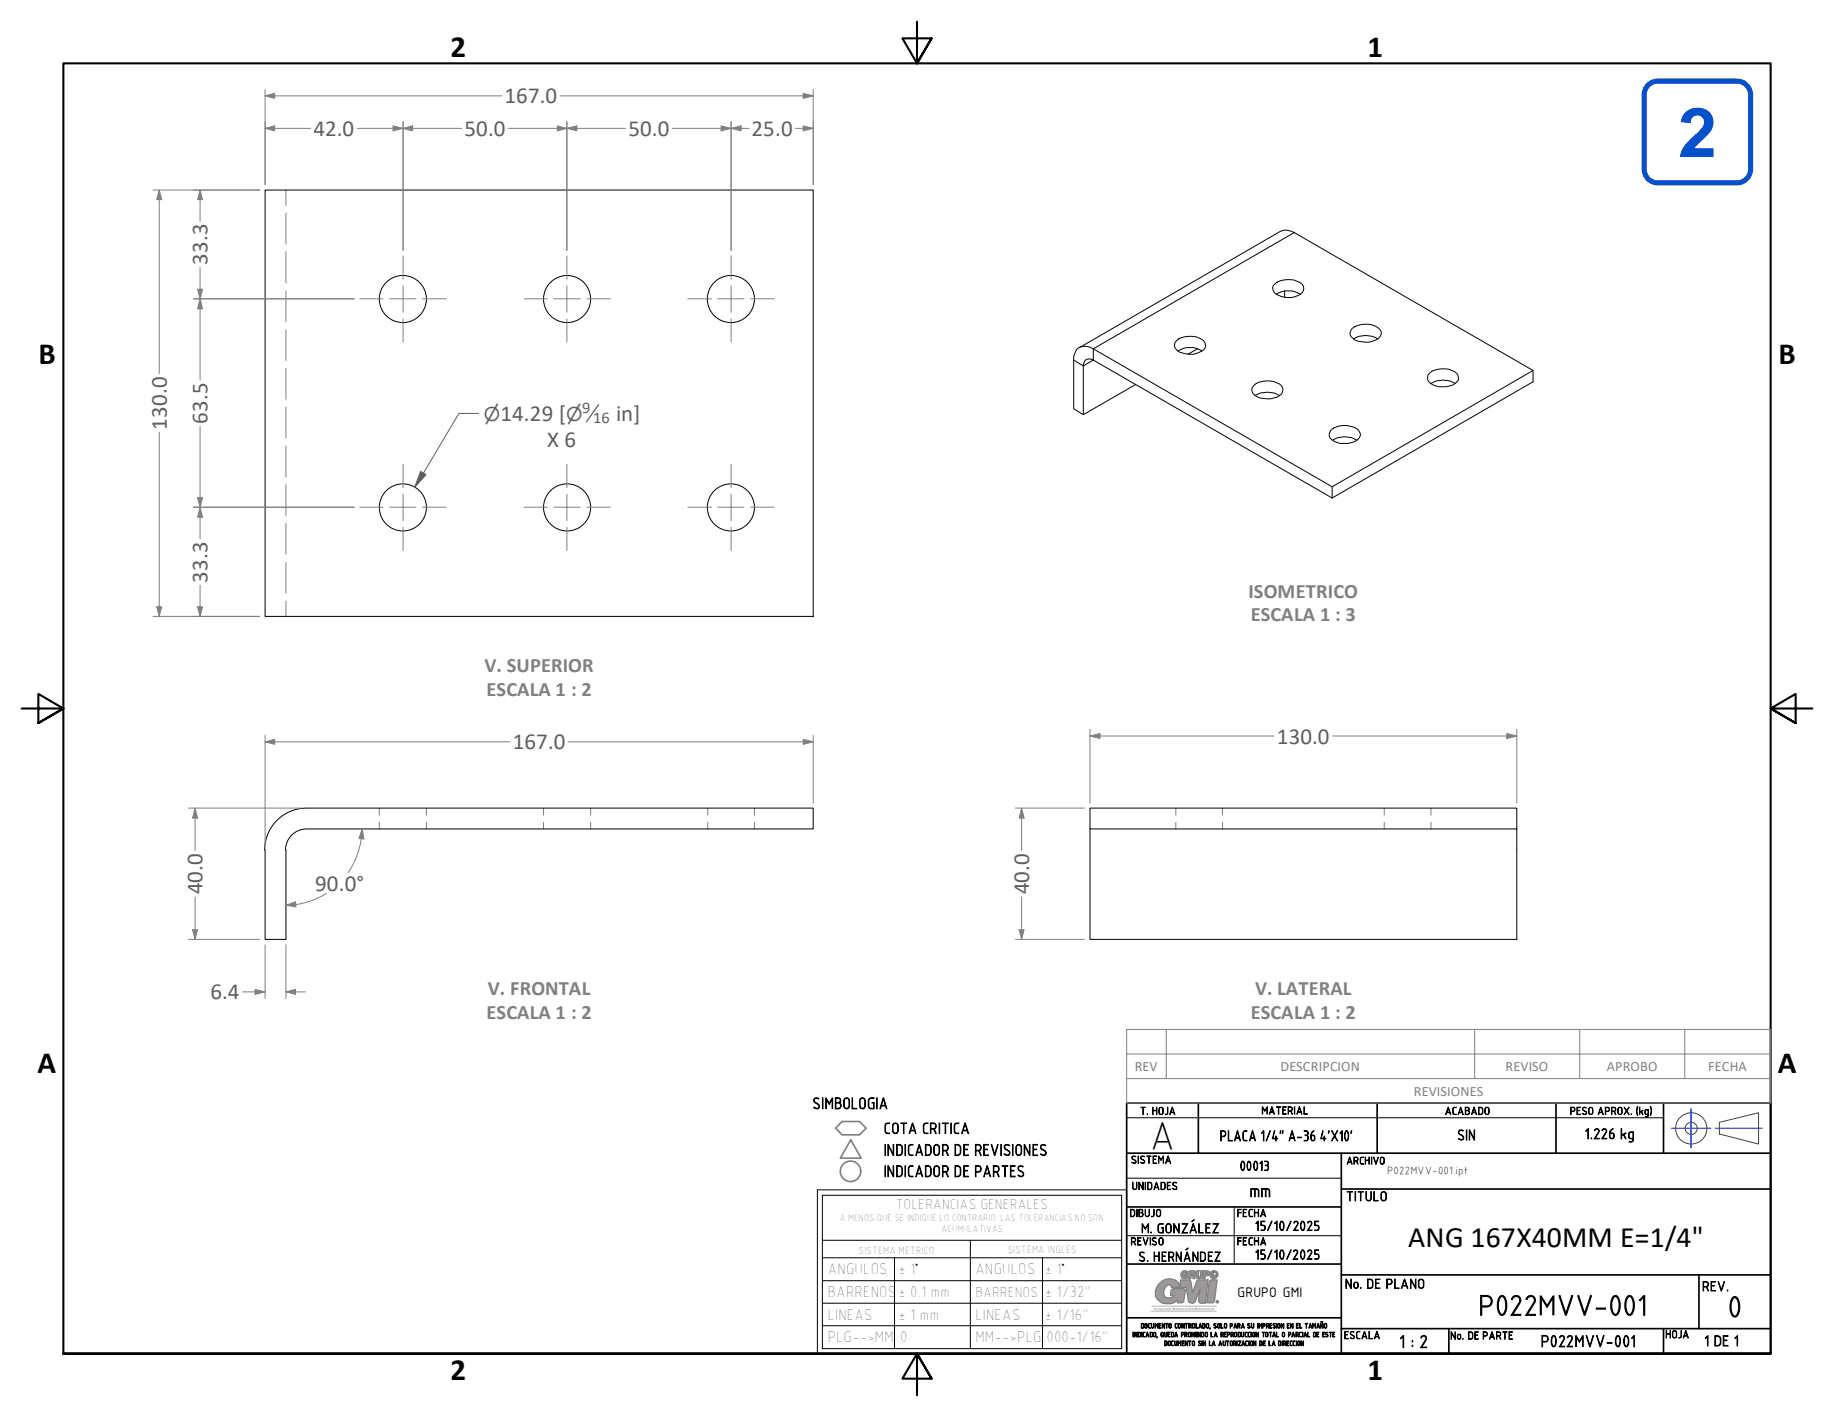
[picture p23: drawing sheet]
<svg xmlns="http://www.w3.org/2000/svg" width="279mm" height="216mm" viewBox="0 0 279 216" stroke-linecap="round" stroke-linejoin="round" font-family="sans-serif">
<defs><g id="words">
<text font-size="10.6" fill="#0052cc" x="255.6" y="23.9">2</text>
<text font-size="6.2" x="175.1" y="175">A</text>
<g font-size="4.7">
<text x="68.6" y="8.6">2</text>
<text x="208.3" y="8.6">1</text>
<text x="5.8" y="55.5">B</text>
<text x="271" y="55.5">B</text>
<text x="5.7" y="163.4">A</text>
<text x="270.8" y="163.4">A</text>
<text x="68.6" y="210.2">2</text>
<text x="208.3" y="210.2">1</text>
</g>
<text font-size="4.6" x="263.1" y="200.6">0</text>
<text font-size="4.5" x="214.5" y="189.9">ANG 167X40MM E=1/4&quot;</text>
<text font-size="4.4" x="225.2" y="200.3">P022MVV-001</text>
<g font-size="3.5" fill="#5f5f5f">
<text x="76.8" y="15.7">167.0</text>
<text x="47.8" y="20.7">42.0</text>
<text x="70.7" y="20.7">50.0</text>
<text x="95.8" y="20.7">50.0</text>
<text x="114.5" y="20.7">25.0</text>
<text x="31.6" y="40.4" transform="rotate(-90 31.6 40.4)">33.3</text>
<text x="25.4" y="65.5" transform="rotate(-90 25.4 65.5)">130.0</text>
<text x="31.6" y="64.6" transform="rotate(-90 31.6 64.6)">63.5</text>
<text x="76.3" y="64.1">14.29 [</text>
<text x="93.9" y="64.1">in]</text>
<text x="83.4" y="68.1">X 6</text>
<text x="31.6" y="88.8" transform="rotate(-90 31.6 88.8)">33.3</text>
<text x="194.5" y="113.3">130.0</text>
<text x="78.1" y="114.2">167.0</text>
<text x="30.9" y="136.3" transform="rotate(-90 30.9 136.3)">40.0</text>
<text x="48" y="135.7">90.0°</text>
<text x="156.8" y="136.3" transform="rotate(-90 156.8 136.3)">40.0</text>
<text x="32.1" y="152.3">6.4</text>
</g>
<g font-size="3.1" fill="#808080">
<text x="190.2" y="91.1">ISOMETRICO</text>
<text x="190.6" y="94.6">ESCALA 1 : 3</text>
<text x="73.8" y="102.4">V. SUPERIOR</text>
<text x="74.1" y="106">ESCALA 1 : 2</text>
<text x="74.1" y="155.3">ESCALA 1 : 2</text>
<text x="74.3" y="151.6">V. FRONTAL</text>
<text x="190.6" y="155.3">ESCALA 1 : 2</text>
<text x="191.2" y="151.6">V. LATERAL</text>
</g>
<g font-size="2.9" fill="#5f5f5f">
<text x="73.7" y="64.1">⌀</text>
<text x="86.2" y="64.1">⌀</text>
</g>
<g font-size="2.7">
<text x="190.3" y="182.3">mm</text>
<text x="213.1" y="205.3">1 : 2</text>
</g>
<g font-size="2.5" fill="#5f5f5f">
<text x="88.7" y="62.9">9</text>
<text x="90.4" y="64.5">16</text>
</g>
<g font-size="2.5">
<text x="123.8" y="168.9">SIMBOLOGIA</text>
<text x="134.6" y="172.7">COTA CRITICA</text>
<text x="134.6" y="179.3">INDICADOR DE PARTES</text>
<text x="134.6" y="176">INDICADOR DE REVISIONES</text>
<text x="126.1" y="197.7">BARRENOS</text>
<text x="126.1" y="194.2">ANGULOS</text>
<text x="136.9" y="197.7">± 0.1 mm</text>
<text x="136.9" y="194.2">± 1</text>
<text x="148.6" y="194.2">ANGULOS</text>
<text x="159.2" y="194.2">± 1</text>
<text x="159.2" y="197.7">± 1/32&quot;</text>
<text x="126.1" y="201.1">LINEAS</text>
<text x="136.9" y="201.1">± 1 mm</text>
<text x="148.6" y="201.1">LINEAS</text>
<text x="159.2" y="201.1">± 1/16&quot;</text>
<text x="126.1" y="204.5">PLG--&gt;MM</text>
<text x="136.7" y="204.5">.0</text>
<text x="148.6" y="204.5">MM--&gt;PLG</text>
<text x="159.4" y="204.5">000-1/16&quot;</text>
<text x="234.7" y="205.2">P022MVV-001</text>
</g>
<g font-size="2.3">
<text x="185.8" y="173.8">PLACA 1/4&quot; A-36</text>
<text x="201" y="173.8">4'X10'</text>
<text x="222" y="173.7">SIN</text>
<text x="241.4" y="173.5">1.226 kg</text>
<text x="136.5" y="184.3">TOLERANCIAS GENERALES</text>
<text x="148.6" y="197.6">BARRENOS</text>
<text x="188.5" y="197.5">GRUPO GMI</text>
<text x="259.6" y="205">1 DE 1</text>
</g>
<g font-size="2.2" fill="#808080">
<text x="172.9" y="163.2">REV</text>
<text x="195.1" y="163.2">DESCRIPCION</text>
<text x="215.4" y="166.9">REVISIONES</text>
<text x="229.4" y="163.2">REVISO</text>
<text x="244.8" y="163.2">APROBO</text>
<text x="260.2" y="163.2">FECHA</text>
</g>
<g font-size="2.1">
<text x="188.8" y="178.3">00013</text>
<text x="205" y="182.9">TITULO</text>
<text x="173.8" y="187.8">M. GONZÁLEZ</text>
<text x="191.1" y="187.5">15/10/2025</text>
<text x="191.1" y="191.8">15/10/2025</text>
<text x="139.5" y="194.2">°</text>
<text x="161.8" y="194.2">°</text>
<text x="173.4" y="192.2">S. HERNÁNDEZ</text>
<text x="204.9" y="196.3">No. DE PLANO</text>
<text x="259.3" y="196.7">REV.</text>
</g>
<g font-size="1.7">
<text x="173.7" y="169.8">T. HOJA</text>
<text x="192.2" y="169.7">MATERIAL</text>
<text x="220.1" y="169.8">ACABADO</text>
<text x="239.1" y="169.8">PESO APROX. (kg)</text>
<text x="172.3" y="177.2">SISTEMA</text>
<text x="211.3" y="178.8">P022MVV-001.ipt</text>
<text x="172.1" y="185.4">DIBUJO</text>
<text x="172.4" y="181.2">UNIDADES</text>
<text x="188.4" y="185.4">FECHA</text>
<text x="130.8" y="191">SISTEMA METRICO</text>
<text x="153.5" y="190.9">SISTEMA INGLES</text>
<text x="172.2" y="189.7">REVISO</text>
<text x="188.4" y="189.7">FECHA</text>
<text x="204.7" y="204">ESCALA</text>
<text x="253.7" y="203.8">HOJA</text>
<text x="220.9" y="204">No. DE PARTE</text>
</g>
<text font-size="1.6" x="205.1" y="177.4">ARCHIVO</text>
<g font-size="1.5">
<text x="128" y="186.1">A MENOS QUE SE INDIQUE LO CONTRARIO. LAS TOLERANCIAS NO SON</text>
<text x="143.4" y="187.7">ACUMULATIVAS.</text>
</g>
<g font-size="1.1">
<text x="172.5" y="203.7">INDICADO, QUEDA PROHIBIDO LA REPRODUCCION TOTAL O PARCIAL DE ESTE</text>
<text x="173.8" y="202.4">DOCUMENTO CONTROLADO, SOLO PARA SU IMPRESION EN EL TAMAÑO</text>
<text x="177.4" y="205">DOCUMENTO SIN LA AUTORIZACION DE LA DIRECCION</text>
</g>
<g font-size=".5" fill="#a0a0a0">
<text x="175.7" y="199.6">TECNOLOGÍA</text>
<text x="179.1" y="199.6">INNOVACIÓN</text>
<text x="182.4" y="199.6">EDIFICACIÓN</text>
</g>
</g></defs>
<!-- layer: Hidden (ANSI) -->
<g fill="none" stroke="#808080" stroke-width=".15">
<path d="M43.6 29v2.3M43.6 32.4v4.8M43.6 38.4v4.7M43.6 44.3v4.7M43.6 50.2v4.7M43.6 56.1v4.7M43.6 62v4.7M43.6 67.9v4.7M43.6 73.9v4.6M43.6 79.8v4.7M43.6 85.7v4.7M43.6 91.6v2.3"/>
<path d="M57.8 123.1v1.1M57.8 125.3v1M65 123.1v1.1M65 125.3v1M82.8 123.1v1.1M82.8 125.3v1M90 123.1v1.1M90 125.3v1M107.8 123.1v1.1M107.8 125.3v1M114.9 123.1v1.1M114.9 125.3v1"/>
<path d="M179.1 123.1v1.1M179.1 125.3v1M186.2 123.1v1.1M186.2 125.3v1M210.9 123.1v1.1M210.9 125.3v1M218 123.1v1.1M218 125.3v1"/>
</g>
<!-- layer: Visible (ANSI) -->
<g fill="none" stroke="#000" stroke-width=".15">
<path d="M40.4 29h83.5v64.9h-83.5zM164.5 53l30.6-17.8a2.11 2.11 0 0 1 2.1 .2l36.4 21.1v1.7l-30.7 17.7v-1.7M173 58.6l-8 4.6v-7.4a.94 .94 0 0 1 .5-1 .94 .94 0 0 1 1.1 .1l36.3 21M179.3 51.9a3.5 3.5 0 0 1 4.1 0 1.01 1.01 0 0 1 .2 1.1 1.01 1.01 0 0 1-.8 .7 3.6 3.6 0 0 1-3.5-.3 .97 .97 0 0 1 0-1.5zM179.5 53.5a3.6 3.6 0 0 1 3.6 0M182.4 53.1l-1.4 .9M191.1 58.7a3.5 3.5 0 0 1 4.1 0 1.13 1.13 0 0 1-.6 1.8 3.6 3.6 0 0 1-3.7-.6 .87 .87 0 0 1 .2-1.2zM194.2 43.2a3.5 3.5 0 0 1 4.2 .1 1.07 1.07 0 0 1-.7 1.7 3.6 3.6 0 0 1-3.4-.2 .99 .99 0 0 1-.1-1.6zM194.4 44.8a3.6 3.6 0 0 1 3.7 0M195.7 44.3v1M206 50a3.3 3.3 0 0 1 4.4 .4 1.1 1.1 0 0 1-.9 1.4 3.6 3.6 0 0 1-3.4-.2 .92 .92 0 0 1-.1-1.6zM206.2 51.6a3.6 3.6 0 0 1 3.7 0"/>
<path d="M217.8 56.8a3.5 3.5 0 0 1 4.1 .1 .99 .99 0 0 1-.2 1.5 3.5 3.5 0 0 1-4.1-.3 1.05 1.05 0 0 1 .2-1.3zM218 58.4a3.6 3.6 0 0 1 3.7 0M233.6 56.5l-30.7 17.7-36.3-21.1a1.81 1.81 0 0 0-2.1-.2 1.81 1.81 0 0 0-.9 2v7.4l1.4 .9M191.2 60.3a3.7 3.7 0 0 1 3.7 0M202.8 65.5a3.5 3.5 0 0 1 4.1 0 1.07 1.07 0 0 1-.6 1.8 3.3 3.3 0 0 1-3.7-.6 1.05 1.05 0 0 1 .2-1.2zM203 67.1a3.6 3.6 0 0 1 3.7 0M40.4 129.5v13.6h3.2v-13.6M46.7 123.1a6.4 6.4 0 0 0-6.4 6.4M46.7 126.3a3.2 3.2 0 0 0-3.2 3.2M46.7 123.1h77.2v3.2h-77.2M166.1 126.3v16.8h65v-20h-65v3.2h65"/>
<circle cx="61.4" cy="45.6" r="3.6"/>
<circle cx="86.4" cy="45.6" r="3.6"/>
<circle cx="111.3" cy="45.6" r="3.6"/>
<circle cx="61.4" cy="77.3" r="3.6"/>
<circle cx="86.4" cy="77.3" r="3.6"/>
<circle cx="111.3" cy="77.3" r="3.6"/>
</g>
<!-- layer: Visible Narrow (ANSI) -->
<path d="M197.2 35.4l-30.6 17.7v1.8l-1.6 .9-1.4-.9" fill="none" stroke="#000" stroke-width=".15"/>
<!-- layer: Hatch (ANSI) -->
<g fill="#9d9999">
<path d="M176.7 195.5a1.79 1.79 0 0 1 2.9 .2l.2 .3v-1h1.5l.4 1.9 .7-1.8 1.6-.1-.4 3.6h-.7l-.3-.4 .2-1.8-.7 1.8a.5 .5 0 0 1-.6 .4l-.5-.3-.3-2.1h-2.3v-.2l-.2-.2a1.1 1.1 0 0 0-.9 .8 1.1 1.1 0 0 0 .4 1.1h.8l.4-.3h-.6l.1-.9 .4-.2 1.7 .1 .1 .2-.3 1.7-.2 .2h-.7l.1-.4a2.15 2.15 0 0 1-3.4-.5l-.1-.4a1.91 1.91 0 0 1 .7-1.7z" fill-rule="evenodd"/>
<path d="M184.4 195.1l1-.1-.4 3.1-.2 .4h-1l.4-3.2z" fill-rule="evenodd"/>
<path d="M180 193.9l.2-.2a.51 .51 0 0 1 .8 .4h-.3l-.1-.2a.35 .35 0 0 0-.4 .2 .35 .35 0 0 0 .1 .4h.3l.1-.1h-.2v-.3h.5l-.1 .7-.2-.1a.55 .55 0 0 1-.7-.1 .55 .55 0 0 1 0-.7z" fill-rule="evenodd"/>
<path d="M181.5 193.9v.2h.3v-.2zM181.2 193.7l-.1 1.1h.3v-.4h.3v.4h.3v-.6l.1-.1v-.4z" fill-rule="evenodd"/>
<path d="M182.4 193.6h.2v1l.3-.1v-.9h.4l-.1 .8a.48 .48 0 0 1-.5 .4 .48 .48 0 0 1-.5-.4v-.6z" fill-rule="evenodd"/>
<path d="M183.6 193.9v.2h.4v-.2zM183.3 193.7v1.1h.3v-.4h.3a.38 .38 0 0 0 .4-.4 .38 .38 0 0 0-.4-.4h-.4z" fill-rule="evenodd"/>
<path d="M184.4 193.9l.4 .2-.4 .5z" fill-rule="evenodd"/>
<path d="M184.5 194.6l.3-.3h.2v.5h-.2z" fill-rule="evenodd"/>
<path d="M185.1 194.3h.2l.1 .3-.4 .2z" fill-rule="evenodd"/>
<path d="M185.3 194.2h.2v.3z" fill-rule="evenodd"/>
<path d="M185.4 193.9l.1 .2h-.2z" fill-rule="evenodd"/>
<path d="M185.2 193.7l.2 .2h-.2z" fill-rule="evenodd"/>
<path d="M184.8 193.6h.3l.1 .2-.2 .1z" fill-rule="evenodd"/>
<path d="M184.5 193.8l.3-.2 .1 .3h-.5z" fill-rule="evenodd"/>
</g>
<g fill="#c0c0c0">
<path d="M185.4 198.3h.1v.1h-.1z" fill-rule="evenodd"/>
<path d="M185.5 198.3l.1 .1zM185.5 198.4v.1zM185.3 198.4l.1 .1zM185.3 198.3l-.1 .1zM185.4 198.2h.1z" fill-rule="evenodd"/>
</g>
<!-- layer: Title (ANSI) -->
<g fill="none" stroke="#808080" stroke-width=".19">
<path d="M176.7 195.5a1.78 1.78 0 0 1 3.1 .5v-1h1.5l.4 1.9 .7-1.8 1.6-.1-.4 3.6h-.7l-.3-.4 .2-1.8-.7 1.8a.58 .58 0 0 1-.5 .4 .58 .58 0 0 1-.6-.4l-.3-2h-2.3v-.2l-.2-.2a1.1 1.1 0 0 0-.9 .8 1.1 1.1 0 0 0 .4 1.1h.8l.4-.3h-.6l.1-.9 .4-.2 1.7 .1 .1 .2-.3 1.7-.2 .2h-.7l.1-.4a2.15 2.15 0 0 1-3.4-.5l-.1-.4a1.91 1.91 0 0 1 .7-1.7zM180 193.9a.52 .52 0 0 1 .5-.3 .52 .52 0 0 1 .5 .5l-.3-.1a.29 .29 0 0 0-.4-.1 .29 .29 0 0 0-.1 .4 .29 .29 0 0 0 .4 .1h.1h-.2l-.1-.2 .1-.1h.5l-.1 .7-.2-.1a.55 .55 0 0 1-.7-.1 .55 .55 0 0 1 0-.7zM181.2 193.7l.5-.1a.35 .35 0 0 1 .4 .2 .35 .35 0 0 1-.1 .4v.6h-.3v-.4h-.3v.4h-.3zM181.5 193.9h.3v.2h-.3zM182.4 193.6h.2v1l.3-.1v-.9h.4l-.1 .8a.48 .48 0 0 1-.5 .4 .48 .48 0 0 1-.5-.4v-.6zM182.6 193.6h.1M183.3 193.7l.2-.1h.4a.38 .38 0 0 1 .4 .4 .38 .38 0 0 1-.4 .4h-.3v.4h-.3zM183.6 193.9h.4v.2h-.4zM184.4 193.9l.4 .2-.4 .5zM184.4 195.1l1-.1-.4 3.1-.2 .4h-1l.4-3.2zM184.5 194.6l.3-.3h.2v.5h-.2zM184.5 193.8l.3-.2 .1 .3h-.5z"/>
<path d="M184.8 193.6h.3l.1 .2-.2 .1zM184.8 193.6h.1M185.1 194.3h.2l.1 .3-.4 .2zM185.2 193.7l.2 .2h-.2zM185.2 193.7h.1M185.3 194.2h.1a.16 .16 0 0 1 .1 .1 .16 .16 0 0 1-.1 .2zM185.4 198.3h.1v.1h-.1zM185.4 198.4h.1M185.4 193.9l.1 .2h-.2z"/>
<circle cx="185.5" cy="198.3" r=".16"/>
</g>
<g fill="none" stroke="#c0c0c0" stroke-width=".19">
<path d="M175.5 199.8h9.8M175.5 199h9.8"/>
<circle cx="178.8" cy="199.4" r=".1"/>
<circle cx="182.1" cy="199.4" r=".1"/>
</g>
<!-- layer: 0 -->
<path d="M124.5 181.3h47.1v24.9h-47.1zM125.3 182.1h45.6v23.4h-45.6zM125.3 189h45.6M125.3 191.6h45.6M125.3 195.1h45.6M125.3 198.6h45.6M136.3 191.6v13.9M147.8 189v16.5M158.8 191.6v13.9M125.3 202h45.6" fill="none" stroke="#000" stroke-width=".15"/>
<!-- layer: C.Datos -->
<path d="M254.6 171.9h6.1M257.6 168.9v6M261.3 171.9h7.2" fill="none" stroke="#00f" stroke-width=".15"/>
<g fill="none" stroke="#000" stroke-width=".25">
<path d="M171.6 168.1h98.1v38.1h-98.1zM171.6 175.7h98.1M182.6 168.1v7.6M204.3 175.7v30.5M209.8 168.1v7.6M237 168.1v7.6M253.4 168.1v7.6M171.6 183.9h32.7M171.6 192.6h32.7M204.3 181.2h65.4M204.3 194.2h65.4M258.8 194.2v8.2"/>
<path d="M171.6 200.8h32.7M204.3 202.4h65.4M220.7 202.4v3.8M253.4 202.4v3.8"/>
</g>
<path d="M171.6 179.5h32.7M171.6 170.3h81.8M171.6 188.3h32.7M188 183.9v8.7" fill="none" stroke="#000" stroke-width=".15"/>
<g fill="none" stroke="#269900" stroke-width=".15">
<path d="M261.9 171l6-1.5v4.8l-6-1.5z"/>
<circle cx="257.7" cy="171.9" r="2.38"/>
<circle cx="257.7" cy="171.9" r=".92"/>
</g>
<!-- layer: 8 -->
<g fill="none" stroke="#808080" stroke-width=".25">
<path d="M128.3 170.9h2.6l1.1 1-1.1 1h-2.6l-1-1zM129.6 173.7l1.6 2.8h-3.2z"/>
<circle cx="129.6" cy="178.5" r="1.56"/>
</g>
<!-- layer: Border (ANSI) -->
<path d="M139.7 3.3v6.4l-2.2-3.9h4.4l-2.2 3.9 2.2-3.9M3.3 107.9h6.4l-3.9-2.2v4.5l3.9-2.3-3.9 2.3M276.1 107.9h-6.4l3.9-2.2v4.5l-3.9-2.3 3.9 2.3M9.7 206.2v-196.5h260v196.5h-260h260M141.9 210.1l-2.2-3.9 2.2 3.9h-4.4l2.2-3.9v6.4" fill="none" stroke="#000" stroke-width=".32"/>
<!-- layer: Symbol (ANSI) -->
<path d="M177.7 156.8v7.5M224.7 156.8v7.5M240.7 156.8v7.5M256.7 156.8v7.5M171.6 164.3v3.8h98.1v-3.8M171.6 160.6v3.7h98.1M269.7 160.6h-98.1v-3.8h98.1v7.5" fill="none" stroke="#808080" stroke-width=".15"/>
<!-- layer: Center Mark (ANSI) -->
<g fill="none" stroke="#808080" stroke-width=".15">
<path d="M61.4 39v3.5M86.4 39v3.5M111.4 39v3.5M54.8 45.5h3.6M59.4 45.5h4M61.4 43.6v4M61.4 48.6v3.5M64.4 45.5h3.5M79.8 45.5h3.6M84.4 45.5h4M86.4 43.6v4M86.4 48.6v3.5"/>
<path d="M89.4 45.5h3.6M104.8 45.5h3.6M109.3 45.5h4M111.4 43.6v4M111.4 48.6v3.5M114.4 45.5h3.5M54.8 77.3h3.6M59.4 77.3h4M61.4 70.7v3.6M61.4 75.3v4M64.4 77.3h3.5M79.8 77.3h3.6"/>
<path d="M84.4 77.3h4M86.4 70.7v3.6M86.4 75.3v4M89.4 77.3h3.6M104.8 77.3h3.6M109.3 77.3h4M111.4 70.7v3.6M111.4 75.3v4M114.4 77.3h3.5M61.4 80.3v3.6M86.4 80.3v3.6M111.4 80.3v3.6"/>
</g>
<!-- layer: Dimension (ANSI) -->
<path d="M30.5 92.5v1.4" fill="none" stroke="#808080" stroke-width=".15"/>
<path d="M30.1 92.5h.8l-.4 1.4z" fill="#808080"/>
<path d="M30.5 77.3v1.5M30.1 92.5h.8l-.4 1.4z" fill="none" stroke="#808080" stroke-width=".15"/>
<path d="M30.5 77.3l.4 1.5h-.8z" fill="#808080"/>
<path d="M29.5 77.3h24.5M30.5 77.3l.4 1.5h-.8zM30.5 75.8v1.5M30.5 78.8v3.3M29.5 93.9h10.1M30.5 89.2v3.3" fill="none" stroke="#808080" stroke-width=".15"/>
<path d="M30.1 75.8h.8l-.4 1.5z" fill="#808080"/>
<path d="M30.5 45.5v1.6M30.1 75.8h.8l-.4 1.5z" fill="none" stroke="#808080" stroke-width=".15"/>
<path d="M30.5 45.5l.4 1.6h-.8z" fill="#808080"/>
<path d="M29.5 45.5h24.5M30.5 45.5l.4 1.6h-.8zM30.5 44.1v1.4M30.5 47.1v10.8M29.5 77.3h24.5M30.5 65v10.8" fill="none" stroke="#808080" stroke-width=".15"/>
<path d="M30.1 44.1h.8l-.4 1.4z" fill="#808080"/>
<path d="M30.5 29v1.4M30.1 44.1h.8l-.4 1.4z" fill="none" stroke="#808080" stroke-width=".15"/>
<path d="M30.5 29l.4 1.4h-.8z" fill="#808080"/>
<path d="M29.5 29h10.1M30.5 29l.4 1.4h-.8zM30.5 30.4v3.3M29.5 45.5h24.5M30.5 40.8v3.3M24.3 92.5v1.4" fill="none" stroke="#808080" stroke-width=".15"/>
<path d="M23.9 92.5h.7l-.3 1.4z" fill="#808080"/>
<path d="M24.3 29v1.4M23.9 92.5h.7l-.3 1.4z" fill="none" stroke="#808080" stroke-width=".15"/>
<path d="M24.3 29l.3 1.4h-.7z" fill="#808080"/>
<path d="M40.4 19.6h1.4M23.3 29h16.3M24.3 29l.3 1.4h-.7zM24.3 30.4v26.6M24.3 65.8v26.7M23.3 93.9h16.3" fill="none" stroke="#808080" stroke-width=".15"/>
<path d="M40.4 19.6l1.4-.4v.7z" fill="#808080"/>
<path d="M40.4 19.6l1.4-.4v.7zM59.9 19.6h1.5" fill="none" stroke="#808080" stroke-width=".15"/>
<path d="M59.9 19.2l1.5 .4-1.5 .3z" fill="#808080"/>
<path d="M40.4 18.5v9.6M41.8 19.6h5.5M54.4 19.6h5.5M59.9 19.2l1.5 .4-1.5 .3zM61.4 19.6h1.5M61.4 18.5v19.7" fill="none" stroke="#808080" stroke-width=".15"/>
<path d="M61.4 19.6l1.5-.4v.7z" fill="#808080"/>
<path d="M61.4 19.6l1.5-.4v.7zM84.9 19.6h1.5" fill="none" stroke="#808080" stroke-width=".15"/>
<path d="M84.9 19.2l1.5 .4-1.5 .3z" fill="#808080"/>
<path d="M61.4 18.5v19.7M62.9 19.6h7.5M77.4 19.6h7.5M84.9 19.2l1.5 .4-1.5 .3zM86.4 19.6h1.5M86.4 18.5v19.7" fill="none" stroke="#808080" stroke-width=".15"/>
<path d="M86.4 19.6l1.5-.4v.7z" fill="#808080"/>
<path d="M86.4 19.6l1.5-.4v.7zM109.9 19.6h1.5" fill="none" stroke="#808080" stroke-width=".15"/>
<path d="M109.9 19.2l1.5 .4-1.5 .3z" fill="#808080"/>
<path d="M86.4 18.5v19.7M87.9 19.6h7.4M102.4 19.6h7.5M109.9 19.2l1.5 .4-1.5 .3zM111.4 19.6h1.5M111.4 18.5v19.7" fill="none" stroke="#808080" stroke-width=".15"/>
<path d="M111.4 19.6l1.5-.4v.7z" fill="#808080"/>
<path d="M111.4 19.6l1.5-.4v.7zM122.4 19.6h1.5" fill="none" stroke="#808080" stroke-width=".15"/>
<path d="M122.4 19.2l1.5 .4-1.5 .3z" fill="#808080"/>
<path d="M40.4 14.6h1.4M111.4 18.5v19.7M112.9 19.6h1.2M121.2 19.6h1.2M122.4 19.2l1.5 .4-1.5 .3zM123.9 18.5v9.6" fill="none" stroke="#808080" stroke-width=".15"/>
<path d="M40.4 14.6l1.4-.4v.8z" fill="#808080"/>
<path d="M40.4 14.6l1.4-.4v.8zM122.4 14.6h1.5" fill="none" stroke="#808080" stroke-width=".15"/>
<path d="M122.4 14.2l1.5 .4-1.5 .4z" fill="#808080"/>
<path d="M40.4 13.7v14.4M41.8 14.6h34.7M85.3 14.6h37.1M122.4 14.2l1.5 .4-1.5 .4zM123.9 13.7v14.4" fill="none" stroke="#808080" stroke-width=".15"/>
<path d="M91.2 61.7l-1.9 2.6" fill="none" stroke="#5f5f5f" stroke-width=".19"/>
<path d="M64.5 72.1l-1.3 2.1" fill="none" stroke="#5f5f5f" stroke-width=".15"/>
<path d="M64.1 71.8l.8 .5-1.7 1.9z" fill="#5f5f5f"/>
<path d="M64.1 71.8l.8 .5-1.7 1.9zM72.9 63h-3l-5.4 9.1" fill="none" stroke="#5f5f5f" stroke-width=".15"/>
<path d="M40.4 113h1.4" fill="none" stroke="#808080" stroke-width=".15"/>
<path d="M40.4 113l1.4-.4v.8z" fill="#808080"/>
<path d="M40.4 113l1.4-.4v.8zM122.4 113h1.5" fill="none" stroke="#808080" stroke-width=".15"/>
<path d="M122.4 112.6l1.5 .4-1.5 .4z" fill="#808080"/>
<path d="M40.4 112v16.7M41.8 113h35.9M86.6 113h35.8M122.4 112.6l1.5 .4-1.5 .4zM123.9 112v10.4M29.7 141.7v1.4" fill="none" stroke="#808080" stroke-width=".15"/>
<path d="M29.3 141.7h.8l-.4 1.4z" fill="#808080"/>
<path d="M29.7 123.1v1.6M29.3 141.7h.8l-.4 1.4z" fill="none" stroke="#808080" stroke-width=".15"/>
<path d="M29.7 123.1l.4 1.6h-.8z" fill="#808080"/>
<path d="M28.7 123.1h17.2M29.7 123.1l.4 1.6h-.8zM29.7 124.7v4.9M29.7 136.7v5M45 137.8l-1.4 .1M28.7 143.1h10.9" fill="none" stroke="#808080" stroke-width=".15"/>
<path d="M43.6 137.9l1.4-.5 .1 .8z" fill="#808080"/>
<path d="M43.6 137.9l1.4-.5 .1 .8zM55.2 126.3l-.1 1.5" fill="none" stroke="#808080" stroke-width=".15"/>
<path d="M55.2 126.3l.2 1.5h-.7z" fill="#808080"/>
<path d="M229.6 112.1h1.5M49.7 136.1l-1.2 .7-1.4 .5-2.1 .5M55 127.8a11.6 11.6 0 0 1-1.9 5.1M55.2 126.3l.2 1.5h-.7z" fill="none" stroke="#808080" stroke-width=".15"/>
<path d="M229.6 111.8l1.5 .3-1.5 .4z" fill="#808080"/>
<path d="M166.1 112.1h1.5M229.6 111.8l1.5 .3-1.5 .4z" fill="none" stroke="#808080" stroke-width=".15"/>
<path d="M166.1 112.1l1.5-.3v.7z" fill="#808080"/>
<path d="M166.1 112.1l1.5-.3v.7zM166.1 111.1v11.3M167.6 112.1h26.5M203 112.1h26.6M231.1 111.1v11.3M155.6 123.1v1.6" fill="none" stroke="#808080" stroke-width=".15"/>
<path d="M155.6 123.1l.4 1.6h-.7z" fill="#808080"/>
<path d="M155.6 123.1l.4 1.6h-.7zM155.6 141.7v1.4" fill="none" stroke="#808080" stroke-width=".15"/>
<path d="M155.3 141.7h.7l-.4 1.4z" fill="#808080"/>
<path d="M154.7 123.1h10.5M155.6 124.7v4.9M155.6 136.7v5M38.9 151.1h1.5M154.7 143.1h10.5M155.3 141.7h.7l-.4 1.4z" fill="none" stroke="#808080" stroke-width=".15"/>
<path d="M38.9 150.7l1.5 .4-1.5 .4z" fill="#808080"/>
<path d="M38.9 150.7l1.5 .4-1.5 .4zM43.6 151.1h1.4" fill="none" stroke="#808080" stroke-width=".15"/>
<path d="M43.6 151.1l1.4-.4v.8z" fill="#808080"/>
<path d="M37 151.1h1.9M40.4 144v8.1M43.6 151.1l1.4-.4v.8zM43.6 144v8.1M45 151.1h1.5" fill="none" stroke="#808080" stroke-width=".15"/>
<path d="M251.1 13l.9-.6 .6-.1h12a2.12 2.12 0 0 1 2.1 2.2v11.3a2.12 2.12 0 0 1-2.1 2.1h-12a2.12 2.12 0 0 1-2.1-2.1v-11.3v-.6z" fill="none" stroke="#0052cc" stroke-width=".78" stroke-linecap="butt"/>
<use href="#words"/>
</svg>
